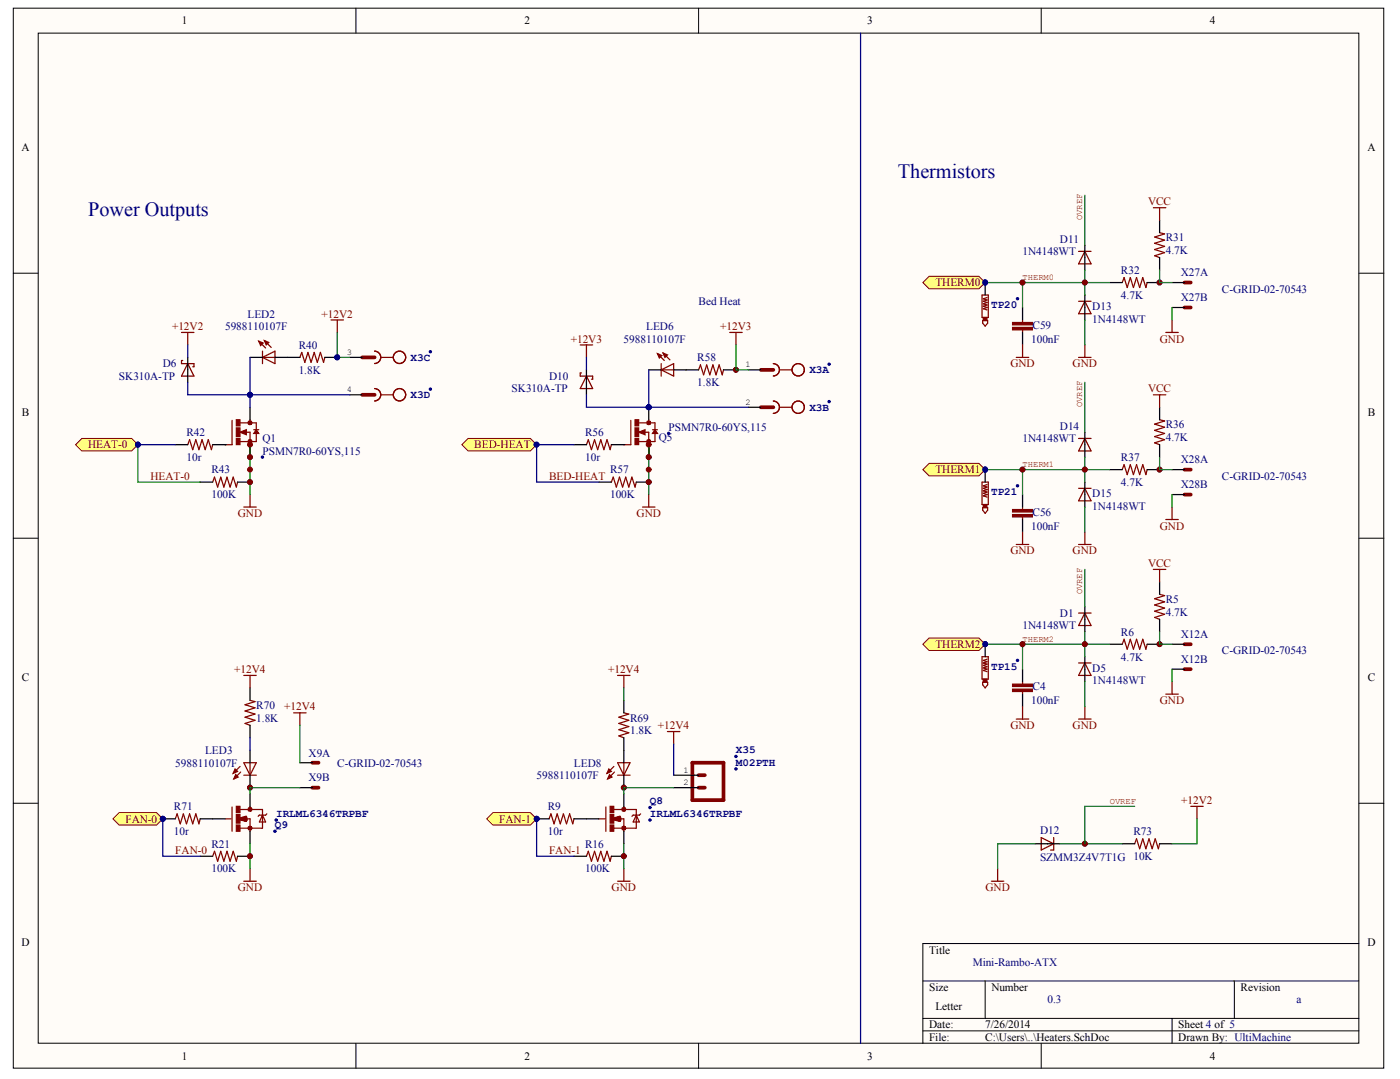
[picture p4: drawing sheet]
<svg xmlns="http://www.w3.org/2000/svg" width="269mm" height="207mm" viewBox="0 0 269 207" stroke-linecap="round" stroke-linejoin="round" font-family="sans-serif">
<defs><g id="words">
<g font-size="3.9" fill="#000080">
<text x="172.4" y="34.2">Thermistors</text>
<text x="16.9" y="41.4">Power Outputs</text>
</g>
<g font-size="2.2">
<text x="34.9" y="4.7">1</text>
<text x="100.7" y="4.7">2</text>
<text x="166.5" y="4.7">3</text>
<text x="232.3" y="4.7">4</text>
<text x="4.2" y="28.9">A</text>
<text x="262.6" y="28.9">A</text>
<text x="4.2" y="79.8">B</text>
<text x="262.6" y="79.8">B</text>
<text x="4.2" y="130.6">C</text>
<text x="262.6" y="130.6">C</text>
<text x="4.2" y="181.5">D</text>
<text x="178.4" y="183">Title</text>
<text x="262.6" y="181.5">D</text>
<text x="178.4" y="190.2">Size</text>
<text x="190.4" y="190.2">Number</text>
<text x="238.2" y="190.2">Revision</text>
<text x="178.4" y="197.4">Date:</text>
<text x="179.6" y="193.8">Letter</text>
<text x="189.2" y="197.4">7/26/2014</text>
<text x="226.3" y="197.4">Sheet 4 of 5</text>
<text x="34.9" y="203.4">1</text>
<text x="100.7" y="203.4">2</text>
<text x="166.5" y="203.4">3</text>
<text x="178.4" y="199.8">File:</text>
<text x="189.2" y="199.8">C:\Users\..\Heaters.SchDoc</text>
<text x="226.3" y="199.8">Drawn By: UltiMachine</text>
<text x="232.3" y="203.4">4</text>
</g>
<g font-size="2.2" fill="#800000">
<text x="220.4" y="39.4">VCC</text>
<text x="179.6" y="55">THERM0</text>
<text x="33" y="63.3">+12V2</text>
<text x="61.7" y="61">+12V2</text>
<text x="109.6" y="65.7">+12V3</text>
<text x="138.3" y="63.3">+12V3</text>
<text x="222.7" y="65.7">GND</text>
<text x="194" y="70.5">GND</text>
<text x="206" y="70.5">GND</text>
<text x="220.4" y="75.3">VCC</text>
<text x="16.9" y="86.1">HEAT-0</text>
<text x="91.1" y="86.1">BED-HEAT</text>
<text x="28.9" y="92.1">HEAT-0</text>
<text x="105.4" y="92.1">BED-HEAT</text>
<text x="179.6" y="90.9">THERM1</text>
<text x="45.7" y="99.2">GND</text>
<text x="122.2" y="99.2">GND</text>
<text x="222.7" y="101.6">GND</text>
<text x="194" y="106.4">GND</text>
<text x="206" y="106.4">GND</text>
<text x="220.4" y="108.8">VCC</text>
<text x="179.6" y="124.4">THERM2</text>
<text x="45" y="129.2">+12V4</text>
<text x="116.8" y="129.2">+12V4</text>
<text x="54.6" y="136.3">+12V4</text>
<text x="222.7" y="135.1">GND</text>
<text x="126.3" y="139.9">+12V4</text>
<text x="194" y="139.9">GND</text>
<text x="206" y="139.9">GND</text>
<text x="226.8" y="154.3">+12V2</text>
<text x="24.1" y="157.9">FAN-0</text>
<text x="95.9" y="157.9">FAN-1</text>
<text x="33.7" y="163.9">FAN-0</text>
<text x="105.4" y="163.9">FAN-1</text>
<text x="45.7" y="171">GND</text>
<text x="117.4" y="171">GND</text>
<text x="189.2" y="171">GND</text>
</g>
<g font-size="2.2" fill="#000080">
<text x="203.5" y="46.6">D11</text>
<text x="223.8" y="46.3">R31</text>
<text x="196.3" y="49">1N4148WT</text>
<text x="215.2" y="52.6">R32</text>
<text x="223.8" y="48.7">4.7K</text>
<text x="226.7" y="53">X27A</text>
<text x="134.1" y="58.5">Bed Heat</text>
<text x="209.7" y="59.5">D13</text>
<text x="215.2" y="57.3">4.7K</text>
<text x="226.7" y="57.8">X27B</text>
<text x="234.6" y="56.1">C-GRID-02-70543</text>
<text x="43.2" y="63.3">5988110107F</text>
<text x="47.5" y="61">LED2</text>
<text x="119.7" y="65.7">5988110107F</text>
<text x="124.1" y="63.3">LED6</text>
<text x="198" y="65.7">100nF</text>
<text x="198.3" y="63.1">C59</text>
<text x="209.7" y="61.9">1N4148WT</text>
<text x="31.3" y="70.5">D6</text>
<text x="57.3" y="66.9">R40</text>
<text x="57.3" y="71.7">1.8K</text>
<text x="133.9" y="69.3">R58</text>
<text x="22.8" y="72.9">SK310A-TP</text>
<text x="98.2" y="75.3">SK310A-TP</text>
<text x="105.4" y="72.9">D10</text>
<text x="133.9" y="74.1">1.8K</text>
<text x="35.8" y="83.7">R42</text>
<text x="112.4" y="83.7">R56</text>
<text x="128.4" y="82.7">PSMN7R0-60YS,115</text>
<text x="203.5" y="82.5">D14</text>
<text x="223.8" y="82.2">R36</text>
<text x="35.8" y="88.5">10r</text>
<text x="50.4" y="84.9">Q1</text>
<text x="50.4" y="87.3">PSMN7R0-60YS,115</text>
<text x="112.4" y="88.5">10r</text>
<text x="126.5" y="84.6">Q5</text>
<text x="196.3" y="84.9">1N4148WT</text>
<text x="215.2" y="88.5">R37</text>
<text x="223.8" y="84.6">4.7K</text>
<text x="226.7" y="88.9">X28A</text>
<text x="40.6" y="90.9">R43</text>
<text x="40.6" y="95.6">100K</text>
<text x="117.1" y="90.9">R57</text>
<text x="117.1" y="95.6">100K</text>
<text x="209.7" y="95.4">D15</text>
<text x="215.2" y="93.3">4.7K</text>
<text x="226.7" y="93.7">X28B</text>
<text x="234.6" y="92.1">C-GRID-02-70543</text>
<text x="198" y="101.6">100nF</text>
<text x="198.3" y="99">C56</text>
<text x="209.7" y="97.8">1N4148WT</text>
<text x="203.5" y="118.4">D1</text>
<text x="223.8" y="118.1">4.7K</text>
<text x="223.8" y="115.7">R5</text>
<text x="196.3" y="120.8">1N4148WT</text>
<text x="215.2" y="122">R6</text>
<text x="226.7" y="122.4">X12A</text>
<text x="234.6" y="125.6">C-GRID-02-70543</text>
<text x="209.7" y="128.9">D5</text>
<text x="209.7" y="131.3">1N4148WT</text>
<text x="215.2" y="126.8">4.7K</text>
<text x="226.7" y="127.2">X12B</text>
<text x="49.2" y="136.1">R70</text>
<text x="198" y="135.1">100nF</text>
<text x="198.3" y="132.5">C4</text>
<text x="49.2" y="138.5">1.8K</text>
<text x="121" y="138.5">R69</text>
<text x="121" y="140.9">1.8K</text>
<text x="33.7" y="147.1">5988110107F</text>
<text x="39.4" y="144.7">LED3</text>
<text x="59.2" y="150">X9B</text>
<text x="59.2" y="145.2">X9A</text>
<text x="64.8" y="147.1">C-GRID-02-70543</text>
<text x="103" y="149.5">5988110107F</text>
<text x="110.2" y="147.1">LED8</text>
<text x="33.4" y="155.5">R71</text>
<text x="105.2" y="155.5">R9</text>
<text x="33.4" y="160.3">10r</text>
<text x="105.2" y="160.3">10r</text>
<text x="199.7" y="160">D12</text>
<text x="217.6" y="160.3">R73</text>
<text x="40.6" y="162.7">R21</text>
<text x="40.6" y="167.4">100K</text>
<text x="112.4" y="162.7">R16</text>
<text x="112.4" y="167.4">100K</text>
<text x="199.7" y="165.3">SZMM3Z4V7T1G 10K</text>
<text x="186.8" y="185.4">Mini-Rambo-ATX</text>
<text x="201.1" y="192.6">0.3</text>
<text x="249" y="192.6">a</text>
</g>
<g font-size="2.1" fill="#000080">
<text x="190.3" y="59.1">TP20</text>
<text x="78.8" y="69.3">X3C</text>
<text x="155.4" y="71.7">X3A</text>
<text x="78.8" y="76.5">X3D</text>
<text x="155.4" y="78.8">X3B</text>
<text x="190.3" y="95">TP21</text>
<text x="190.3" y="128.5">TP15</text>
<text x="141.3" y="144.6">X35</text>
<text x="141.3" y="146.9">M02PTH</text>
<text x="124.8" y="154.4">Q8</text>
<text x="52.8" y="158.9">Q9</text>
<text x="53" y="156.8">IRLML6346TRPBF</text>
<text x="124.8" y="156.8">IRLML6346TRPBF</text>
</g>
<g font-size="1.7" fill="#800000">
<text x="207.8" y="42.3" transform="rotate(-90 207.8 42.3)">OVREF</text>
<text x="196.3" y="53.7">THERM0</text>
<text x="207.8" y="78.2" transform="rotate(-90 207.8 78.2)">OVREF</text>
<text x="196.3" y="89.6">THERM1</text>
<text x="207.8" y="114.1" transform="rotate(-90 207.8 114.1)">OVREF</text>
<text x="196.3" y="123.1">THERM2</text>
<text x="213.1" y="154.3">OVREF</text>
</g>
<g font-size="1.7">
<text x="66.6" y="68.1">3</text>
<text x="143.2" y="70.5">1</text>
<text x="66.6" y="75.3">4</text>
<text x="143.2" y="77.7">2</text>
<text x="131.2" y="148.3">1</text>
<text x="131.2" y="150.7">2</text>
</g>
</g></defs>
<g fill="#fffcf8" stroke="#000" stroke-width=".19">
<path d="M2.6 1.6h263.1v203.4h-263.1z"/>
<path d="M7.3 6.4h253.6v193.8h-253.6z"/>
</g>
<g fill="none" stroke="#000" stroke-width=".19">
<path d="M68.3 1.6v4.8M134.1 1.6v4.8M199.9 1.6v4.8M2.6 52.4h4.7M260.9 52.4h4.8M2.6 103.3h4.7M260.9 103.3h4.8M2.6 154.2h4.7M260.9 154.2h4.8M177.2 188.3h83.7M177.2 195.4h83.7M177.2 197.8h83.7"/>
<path d="M189.2 188.3v7.1M225 195.4v4.8M237 188.3v7.1M260.9 181.1h-83.7v19.1M68.3 200.2v4.8M134.1 200.2v4.8M199.9 200.2v4.8"/>
</g>
<g fill="#000080" stroke="#000080" stroke-width=".19">
<circle cx="48" cy="164.3" r=".47"/>
<circle cx="48" cy="151.2" r=".47"/>
<circle cx="48" cy="92.5" r=".47"/>
<circle cx="48" cy="87.7" r=".47"/>
<circle cx="119.8" cy="164.3" r=".47"/>
<circle cx="119.8" cy="151.2" r=".47"/>
<circle cx="124.6" cy="92.5" r=".47"/>
<circle cx="124.6" cy="87.7" r=".47"/>
<circle cx="141.3" cy="71" r=".47"/>
<circle cx="196.3" cy="123.6" r=".47"/>
<circle cx="196.3" cy="90.1" r=".47"/>
<circle cx="196.3" cy="54.2" r=".47"/>
<circle cx="208.3" cy="161.9" r=".47"/>
<circle cx="208.3" cy="123.6" r=".47"/>
<circle cx="208.3" cy="90.1" r=".47"/>
<circle cx="208.3" cy="54.2" r=".47"/>
<circle cx="222.6" cy="123.6" r=".47"/>
<circle cx="222.6" cy="90.1" r=".47"/>
<circle cx="222.6" cy="54.2" r=".47"/>
<circle cx="50.4" cy="87.7" r=".23"/>
<circle cx="124.6" cy="78.2" r=".47"/>
<circle cx="128.4" cy="83.2" r=".23"/>
<circle cx="64.7" cy="68.6" r=".47"/>
<circle cx="141.3" cy="145.2" r=".23"/>
<circle cx="141.3" cy="147.6" r=".23"/>
<circle cx="124.8" cy="155" r=".23"/>
<circle cx="124.8" cy="157.4" r=".23"/>
<circle cx="103" cy="157.1" r=".47"/>
<circle cx="159.2" cy="69.9" r=".23"/>
<circle cx="159.2" cy="77.1" r=".23"/>
<circle cx="82.6" cy="67.5" r=".23"/>
<circle cx="82.6" cy="74.7" r=".23"/>
<circle cx="26.5" cy="85.3" r=".47"/>
<circle cx="52.8" cy="159.5" r=".23"/>
<circle cx="53" cy="157.4" r=".23"/>
<circle cx="31.2" cy="157.1" r=".47"/>
<circle cx="189.2" cy="90.1" r=".47"/>
<circle cx="195.4" cy="93.2" r=".23"/>
<circle cx="189.2" cy="54.2" r=".47"/>
<circle cx="195.4" cy="57.3" r=".23"/>
<circle cx="189.2" cy="123.6" r=".47"/>
<circle cx="195.4" cy="126.7" r=".23"/>
</g>
<g fill="none" stroke="#800000" stroke-width=".24">
<path d="M221.5 39.9h2.4M222.7 39.9v2.4M188.6 56.6h1.2v4.3h-1.2zM189.5 57.1l-.7 .2 .7 .3-.7 .2 .7 .3-.7 .2 .7 .2-.7 .3 .7 .2-.7 .3 .7 .2M207.1 57.8h2.4M207.1 48.2h2.4M208.3 57.8l1.2 2.4h-2.4zM208.3 48.2l1.2 2.4h-2.4zM215.5 54.2l.3-.9 .6 1.9 .6-1.9 .6 1.9 .6-1.9 .6 1.9 .6-1.9 .6 1.9 .3-1M222.7 44.7l.9 .2-1.9 .6 1.9 .6-1.9 .6 1.9 .6-1.9 .6 1.9 .6-1.9 .6 1 .3M34.9 63.8h2.3M35.1 69.2h-.2v.6h2.3v.6h-.2"/>
<path d="M36 69.8l1.2 2.4h-2.3zM36 63.8v2.4M49.7 65.5l1.3 1.3M50.4 68.6l2.4-1.2v2.4zM50.4 67.4v2.4M50.4 68.6h2.4M50.8 65.4l1.3 1.3M57.6 68.6l.3-1 .6 1.9 .6-1.9 .6 1.9 .6-1.9 .6 1.9 .6-1.9 .6 1.9 .3-.9M63.6 61.4h2.4M64.8 61.4v2.4M71.9 67.4a1.18 1.18 0 0 1 1.2 1.2 1.18 1.18 0 0 1-1.2 1.2 1.18 1.18 0 0 0 1.2-1.2 1.18 1.18 0 0 0-1.2-1.2zM71.9 74.6a1.18 1.18 0 0 1 1.2 1.2 1.18 1.18 0 0 1-1.2 1.1 1.18 1.18 0 0 0 1.2-1.1 1.18 1.18 0 0 0-1.2-1.2z"/>
<path d="M73.1 68.6h2.4M73.1 75.8h2.4M111.4 66.2h2.4M111.6 71.6h-.2v.6h2.4v.6h-.2M112.6 72.2l1.2 2.4h-2.4zM112.6 66.2v2.4M126.2 67.9l1.4 1.3M127 71l2.4-1.2v2.4zM127 69.8v2.4M127 71h2.4M127.3 67.8l1.3 1.3M134.1 71l.4-1 .6 1.9 .6-1.9 .6 1.9 .6-1.9 .6 1.9 .6-1.9 .6 1.9 .2-.9"/>
<path d="M140.1 63.8h2.4M141.3 63.8v2.4M148.5 69.8a1.18 1.18 0 0 1 1.2 1.2 1.18 1.18 0 0 1-1.2 1.2 1.18 1.18 0 0 0 1.2-1.2 1.18 1.18 0 0 0-1.2-1.2zM148.5 77a1.18 1.18 0 0 1 1.2 1.2 1.18 1.18 0 0 1-1.2 1.1 1.18 1.18 0 0 0 1.2-1.1 1.18 1.18 0 0 0-1.2-1.2zM149.7 71h2.4M149.7 78.2h2.4M188.7 61.5h.9v.5l-.4 .6-.5-.6zM195.1 68.6h2.4M196.3 61.4v.5M196.3 63.3v.5M196.3 66.2v2.4M207.1 68.6h2.4"/>
<path d="M208.3 66.2v2.4M221.5 75.8h2.4M222.7 75.8v2.4M223.9 63.8h2.3M225 61.4v2.4M36 85.3l.4-.9 .6 1.9 .6-1.9 .6 1.9 .6-1.9 .6 1.9 .6-1.9 .6 1.9 .2-1M40.8 92.5l.4-.9 .6 1.9 .6-1.9 .6 1.9 .6-1.9 .6 1.9 .6-1.9 .6 1.9 .2-1M44.6 80.7v4.6h-1.4M46.1 81.2h3.1v1.3M46.8 97.3h2.4M47.2 83h.8v2.3M48 80.6v.6"/>
<path d="M48 94.9v2.4M48.7 82.5h1M49.2 83.1v1.6h-3.1M112.6 85.3l.4-.9 .6 1.9 .6-1.9 .6 1.9 .6-1.9 .6 1.9 .6-1.9 .6 1.9 .2-1M117.4 92.5l.3-.9 .6 1.9 .6-1.9 .6 1.9 .6-1.9 .6 1.9 .6-1.9 .6 1.9 .3-1M121.1 80.7v4.6h-1.3M122.7 81.2h3.1v1.3M123.4 97.3h2.4M123.7 83h.9v2.3M124.6 80.6v.6M124.6 94.9v2.4M125.3 82.5h.9"/>
<path d="M125.8 83.1v1.6h-3.1M188.6 92.5h1.2v4.3h-1.2zM188.7 97.4h.9v.5l-.4 .6-.5-.6zM189.5 93l-.7 .2 .7 .3-.7 .2 .7 .3-.7 .2 .7 .2-.7 .3 .7 .2-.7 .3 .7 .2M196.3 97.3v.5M196.3 99.2v.5M207.1 84.1h2.4M207.1 93.7h2.4M208.3 84.1l1.2 2.4h-2.4zM208.3 93.7l1.2 2.4h-2.4zM215.5 90.1l.3-.9 .6 1.9 .6-1.9 .6 1.9 .6-1.9 .6 1.9 .6-1.9 .6 1.9 .3-1M222.7 80.6l.9 .2-1.9 .6 1.9 .6-1.9 .6 1.9 .6-1.9 .6 1.9 .6-1.9 .6 1 .3"/>
<path d="M223.9 99.7h2.3M225 97.3v2.4M195.1 104.5h2.4M196.3 102.1v2.4M207.1 104.5h2.4M207.1 117.7h2.4M208.3 102.1v2.4M208.3 117.7l1.2 2.4h-2.4zM221.5 109.3h2.4M222.7 109.3v2.4M222.7 114.1l.9 .2-1.9 .6 1.9 .6-1.9 .6 1.9 .6-1.9 .6 1.9 .6-1.9 .6 1 .4M46.8 129.6h2.4"/>
<path d="M48 129.6v2.4M48 134.4l1 .3-1.9 .6 1.9 .5-1.9 .6 1.9 .6-1.9 .6 1.9 .6-1.9 .6 .9 .4M56.4 136.8h2.4M57.6 136.8v2.4M118.6 129.6h2.4M119.8 129.6v2.4M119.8 136.8l.9 .2-1.9 .6 1.9 .6-1.9 .6 1.9 .6-1.9 .6 1.9 .6-1.9 .6 1 .4M188.6 126h1.2v4.3h-1.2zM188.7 130.9h.9v.5l-.4 .6-.5-.6zM189.5 126.5l-.7 .3 .7 .2-.7 .2 .7 .3-.7 .2 .7 .3-.7 .2 .7 .2-.7 .3 .7 .2M195.1 138h2.4M196.3 130.8v.5"/>
<path d="M196.3 132.7v.5M196.3 135.6v2.4M207.1 127.2h2.4M207.1 138h2.4M208.3 127.2l1.2 2.4h-2.4zM208.3 135.6v2.4M215.5 123.6l.3-.9 .6 1.9 .6-1.9 .6 1.9 .6-1.9 .6 1.9 .6-1.9 .6 1.9 .3-1M223.9 133.2h2.3M225 130.8v2.4M33.7 157.2l.3-1 .6 1.9 .6-1.9 .6 1.9 .6-1.9 .6 1.9 .6-1.9 .6 1.9 .2-.9M43.2 157.2h1.2M44.6 154.9v4.6"/>
<path d="M46.1 157.2l1.2-.5v.9zM46.1 147.1l-1.3 1.3M46.1 155.4h4.3v3.5h-4.3M46.2 148.2l-1.3 1.3M46.8 148.8h2.4M46.8 146.4h2.4l-1.2 2.4zM47.2 157.2h.8v2.3M48 146.4v2.4M48 154.8v.6M50.4 156.4l.6 1.4h-1.2zM51.2 156.2l-.2 .2h-1.2l-.2 .3M105.4 157.2l.4-1 .6 1.9 .6-1.9 .6 1.9 .6-1.9 .6 1.9 .6-1.9 .6 1.9 .2-.9"/>
<path d="M115 157.2h1.2M116.3 154.9v4.6M117.9 157.2l1.2-.5v.9zM117.9 147.1l-1.3 1.3M117.9 155.4h4.3v3.5h-4.3M118 148.2l-1.3 1.3M118.6 146.4h2.4l-1.2 2.4zM118.6 148.8h2.4M118.9 157.2h.9v2.3M119.8 146.4v2.4M119.8 154.8v.6M122.2 156.4l.6 1.4h-1.2z"/>
<path d="M123 156.2l-.2 .2h-1.2l-.3 .3M128.2 140.4h2.3M129.4 140.4v2.4M228.6 154.8h2.4M229.8 154.8v2.4M40.8 164.3l.4-.9 .6 1.9 .6-1.9 .6 1.9 .6-1.9 .6 1.9 .6-1.9 .6 1.9 .2-1M46.8 169.1h2.4M48 166.7v2.4M112.6 164.3l.4-.9 .6 1.9 .6-1.9 .6 1.9 .6-1.9 .6 1.9 .6-1.9 .6 1.9 .2-1M118.6 169.1h2.4M119.8 166.7v2.4M190.4 169.1h2.4"/>
<path d="M191.6 166.7v2.4M199.9 160.7l2.4 1.2-2.4 1.2zM202.3 160.7v2.4h-.6M217.9 161.9l.3-.9 .6 1.9 .6-1.9 .6 1.9 .6-1.9 .6 1.9 .6-1.9 .6 1.9 .3-1"/>
<circle cx="76.7" cy="68.6" r="1.18"/>
<circle cx="76.7" cy="75.8" r="1.18"/>
<circle cx="153.3" cy="78.2" r="1.18"/>
<circle cx="153.3" cy="71" r="1.18"/>
</g>
<g fill="#800000" stroke="#800000" stroke-width=".24">
<path d="M45.4 84.1h.7v1.2h-.7z"/>
<path d="M45.4 80.6h.7v1.1h-.7z"/>
<path d="M45.4 82.1h.7v1.7h-.7z"/>
<path d="M121.9 84.1h.7v1.2h-.7z"/>
<path d="M121.9 80.6h.7v1.1h-.7z"/>
<path d="M121.9 82.1h.7v1.7h-.7z"/>
<path d="M117.2 158.3h.6v1.2h-.6z"/>
<path d="M117.2 154.8h.6v1.1h-.6z"/>
<path d="M117.2 156.3h.6v1.7h-.6z"/>
<path d="M45.4 158.3h.7v1.2h-.7z"/>
<path d="M45.4 154.8h.7v1.1h-.7z"/>
<path d="M45.4 156.3h.7v1.7h-.7z"/>
<path d="M194.4 62.8h3.8v.5h-3.8z"/>
<path d="M194.4 61.9h3.8v.4h-3.8z"/>
<path d="M194.4 98.7h3.8v.5h-3.8z"/>
<path d="M194.4 97.8h3.8v.4h-3.8z"/>
<path d="M188.8 96.8h.7v.6h-.7z"/>
<path d="M188.8 60.9h.7v.6h-.7z"/>
<path d="M194.4 132.3h3.8v.4h-3.8z"/>
<path d="M194.4 131.3h3.8v.5h-3.8z"/>
<path d="M188.8 130.3h.7v.6h-.7z"/>
</g>
<g fill="#800000" stroke="#800000" stroke-width=".24">
<path d="M46.1 83l1.2-.5v.9z"/>
<path d="M49.2 82.5l.5 .7h-1z"/>
<path d="M122.7 83l1.1-.5v.9z"/>
<path d="M125.8 82.5l.4 .7h-.9z"/>
<path d="M50.8 65.4l.8 .3-.5 .5z"/>
<path d="M49.7 65.5l.8 .3-.5 .5z"/>
<path d="M127.3 67.8l.9 .3-.5 .5z"/>
<path d="M126.2 67.9l.9 .3-.5 .5z"/>
<path d="M116.9 147.6l.5 .5-.8 .3z"/>
<path d="M117 148.7l.5 .4-.8 .4z"/>
<path d="M45.1 147.6l.5 .5-.8 .3z"/>
<path d="M45.3 148.7l.4 .4-.8 .4z"/>
</g>
<g fill="none" stroke="#800000" stroke-width=".72">
<path d="M227.4 54.2h1.2M227.4 59h1.2M69.5 68.6h2.4M69.5 75.8h2.4M146.1 71h2.4M146.1 78.2h2.4M227.4 90.1h1.2M227.4 94.9h1.2M227.4 123.6h1.2M227.4 128.4h1.2M47.2 156.9l-.9 .3 .9 .2v-.2h-.3M60 146.4h1.2"/>
<path d="M60 151.2h1.2M118.9 156.9l-.8 .3 .8 .2v-.2h-.2M132.9 146.4h6v7.2h-6zM134.1 151.2h1.2M134.1 148.8h1.2"/>
<circle cx="48" cy="81.1" r=".11"/>
<circle cx="48" cy="84.7" r=".11"/>
<circle cx="124.6" cy="81.1" r=".11"/>
<circle cx="124.6" cy="84.7" r=".11"/>
<circle cx="48" cy="158.9" r=".11"/>
<circle cx="48" cy="155.3" r=".11"/>
<circle cx="119.8" cy="158.9" r=".11"/>
<circle cx="119.8" cy="155.3" r=".11"/>
</g>
<g fill="none" stroke="#000" stroke-width=".24">
<path d="M189.2 54.2v2.4M196.3 59v2.4M208.3 47v4.8M208.3 56.6v4.8M213.1 54.2h2.4M220.3 54.2h2.4M222.7 42.3v2.4M222.7 49.4v2.4M225 54.2h2.4M225 59h2.4M36 68.6v4.8M48 78.2v2.4"/>
<path d="M48 68.6h2.4M52.8 68.6h4.8M62.4 68.6h2.4M67.1 68.6h2.4M67.1 75.8h2.4M112.6 71v4.8M124.6 78.2v2.4M124.6 71h2.4M129.4 71h4.7M138.9 71h2.4M143.7 71h2.4M143.7 78.2h2.4"/>
<path d="M196.3 63.8v2.4M222.7 78.2v2.4M33.7 85.3h2.3M38.4 92.5h2.4M40.8 85.3h2.4M43.2 85.3h.1M45.6 92.5h2.4M48 85.3v2.4M110.2 85.3h2.4M115 92.5h2.4M117.4 85.3h2.4M119.8 85.3h.1"/>
<path d="M122.2 92.5h2.4M124.6 85.3v2.4M189.2 90.1v2.4M196.3 94.9v2.4M196.3 99.7v2.4M208.3 83v4.7M208.3 92.5v4.8M213.1 90.1h2.4M220.3 90.1h2.4M222.7 85.3v2.4M225 90.1h2.4M225 94.9h2.4"/>
<path d="M208.3 116.5v4.7M222.7 111.7v2.4M222.7 118.9v2.3M48 132v2.4M48 139.2v2.4M119.8 134.4v2.4M189.2 123.6v2.4M196.3 128.4v2.4M196.3 133.2v2.4M208.3 126v4.8M213.1 123.6h2.4M220.3 123.6h2.4"/>
<path d="M225 123.6h2.4M225 128.4h2.4M31.3 157.2h2.4M38.4 157.2h4.8M48 144v2.4M48 148.8v2.4M48 152.4v2.4M48 159.5v2.4M57.6 151.2h2.4M57.6 146.4h2.4M103 157.2h2.4M110.2 157.2h4.8"/>
<path d="M119.8 141.6v4.8M119.8 148.8v2.4M119.8 152.4v2.4M119.8 159.5v2.4M129.4 148.8h4.7M129.4 151.2h4.7M38.4 164.3h2.4M45.6 164.3h2.4M110.2 164.3h2.4M117.4 164.3h2.4M198.7 161.9h4.8M215.5 161.9h2.4"/>
<path d="M222.7 161.9h2.3"/>
</g>
<g fill="none" stroke="#008000" stroke-width=".24">
<path d="M208.3 37.5v9.5M189.2 54.2h23.9M196.3 54.2v4.8M208.3 51.8v4.8M225 59v2.4M208.3 61.4v4.8M208.3 73.4v9.6M26.5 85.3v7.2h11.9M48 85.3v9.6M124.6 85.3v9.6M189.2 90.1h23.9M196.3 90.1v4.8"/>
<path d="M208.3 87.7v4.8M208.3 97.3v4.8M225 94.9v2.4M208.3 109.3v7.2M57.6 139.2v7.2M119.8 132v2.4M189.2 123.6h23.9M196.3 123.6v4.8M208.3 121.2v4.8M208.3 130.8v4.8M225 128.4v2.4M217.9 154.8h-9.6v7.1"/>
<path d="M229.8 157.2v4.7h-4.8M48 161.9v4.8M119.8 161.9v4.8M198.7 161.9h-7.1v4.8M203.5 161.9h12"/>
</g>
<g fill="#800000" stroke="#800000" stroke-width=".19">
<circle cx="48" cy="92.5" r=".47"/>
<circle cx="48" cy="85.3" r=".47"/>
<circle cx="48" cy="87.7" r=".47"/>
<circle cx="48" cy="90.1" r=".47"/>
<circle cx="124.6" cy="92.5" r=".47"/>
<circle cx="124.6" cy="85.3" r=".47"/>
<circle cx="124.6" cy="87.7" r=".47"/>
<circle cx="124.6" cy="90.1" r=".47"/>
<circle cx="119.8" cy="164.3" r=".47"/>
<circle cx="141.3" cy="71" r=".47"/>
<circle cx="119.8" cy="151.2" r=".47"/>
<circle cx="48" cy="164.3" r=".47"/>
<circle cx="48" cy="151.2" r=".47"/>
<circle cx="196.3" cy="54.2" r=".47"/>
<circle cx="208.3" cy="54.2" r=".47"/>
<circle cx="196.3" cy="90.1" r=".47"/>
<circle cx="208.3" cy="90.1" r=".47"/>
<circle cx="222.6" cy="54.2" r=".47"/>
<circle cx="222.6" cy="90.1" r=".47"/>
<circle cx="196.3" cy="123.6" r=".47"/>
<circle cx="208.3" cy="123.6" r=".47"/>
<circle cx="222.6" cy="123.6" r=".47"/>
<circle cx="208.3" cy="161.9" r=".47"/>
</g>
<path d="M48 141.6v2.4M129.4 142.8v6" fill="none" stroke="#000080" stroke-width=".24"/>
<path d="M15.7 84.1h9.6l1.2 1.2-1.2 1.2h-9.6l-1.2-1.2z" fill-rule="evenodd" fill="#ffff80" stroke="#800000" stroke-width=".19"/>
<g fill="#000080" stroke="#000080" stroke-width=".19">
<circle cx="26.5" cy="85.3" r=".47"/>
<circle cx="64.7" cy="68.6" r=".47"/>
</g>
<path d="M64.8 63.8v4.8h2.3M57.6 151.2h-9.6v1.2" fill="none" stroke="#008000" stroke-width=".24"/>
<path d="M89.9 84.1h11.9l1.2 1.2-1.2 1.2h-11.9l-1.2-1.2z" fill-rule="evenodd" fill="#ffff80" stroke="#800000" stroke-width=".19"/>
<circle cx="103" cy="85.3" r=".47" fill="#000080" stroke="#000080" stroke-width=".19"/>
<path d="M22.9 156h7.2l1.2 1.2-1.2 1.1h-7.2l-1.2-1.1z" fill-rule="evenodd" fill="#ffff80" stroke="#800000" stroke-width=".19"/>
<g fill="#000080" stroke="#000080" stroke-width=".19">
<circle cx="31.2" cy="157.1" r=".47"/>
<circle cx="103" cy="157.1" r=".47"/>
</g>
<path d="M103 157.2v7.1h7.2" fill="none" stroke="#000080" stroke-width=".24"/>
<path d="M94.7 156h7.1l1.2 1.2-1.2 1.1h-7.1l-1.2-1.1z" fill-rule="evenodd" fill="#ffff80" stroke="#800000" stroke-width=".19"/>
<circle cx="103" cy="157.1" r=".47" fill="#000080" stroke="#000080" stroke-width=".19"/>
<path d="M178.4 53h9.6l1.2 1.2-1.2 1.2h-9.6l-1.2-1.2z" fill-rule="evenodd" fill="#ffff80" stroke="#800000" stroke-width=".19"/>
<circle cx="189.2" cy="54.2" r=".47" fill="#000080" stroke="#000080" stroke-width=".19"/>
<path d="M178.4 88.9h9.6l1.2 1.2-1.2 1.2h-9.6l-1.2-1.2z" fill-rule="evenodd" fill="#ffff80" stroke="#800000" stroke-width=".19"/>
<circle cx="189.2" cy="90.1" r=".47" fill="#000080" stroke="#000080" stroke-width=".19"/>
<path d="M178.4 122.4h9.6l1.2 1.2-1.2 1.2h-9.6l-1.2-1.2z" fill-rule="evenodd" fill="#ffff80" stroke="#800000" stroke-width=".19"/>
<g fill="#000080" stroke="#000080" stroke-width=".19">
<circle cx="189.2" cy="123.6" r=".47"/>
<circle cx="31.2" cy="157.1" r=".47"/>
<circle cx="26.5" cy="85.3" r=".47"/>
<circle cx="103" cy="85.3" r=".47"/>
<circle cx="48" cy="75.8" r=".47"/>
<circle cx="124.6" cy="78.2" r=".47"/>
</g>
<path d="M165.2 6.4v193.8M36 73.4v2.4h31.1M36 66.2v2.4M48 68.6v9.6M112.6 75.8v2.4h12M112.6 68.6v2.4M124.6 71v7.2M124.6 78.2h19.1M26.5 85.3h7.2M110.2 85.3h-7.2v7.2h12M31.3 157.2v7.1h7.1" fill="none" stroke="#000080" stroke-width=".24"/>
<path d="M222.7 51.8v2.4h2.3M141.3 66.2v4.8h2.4M222.7 87.7v2.4h2.3M222.7 121.2v2.4h2.3M129.4 151.2h-9.6v1.2" fill="none" stroke="#008000" stroke-width=".24"/>
<use href="#words"/>
</svg>
